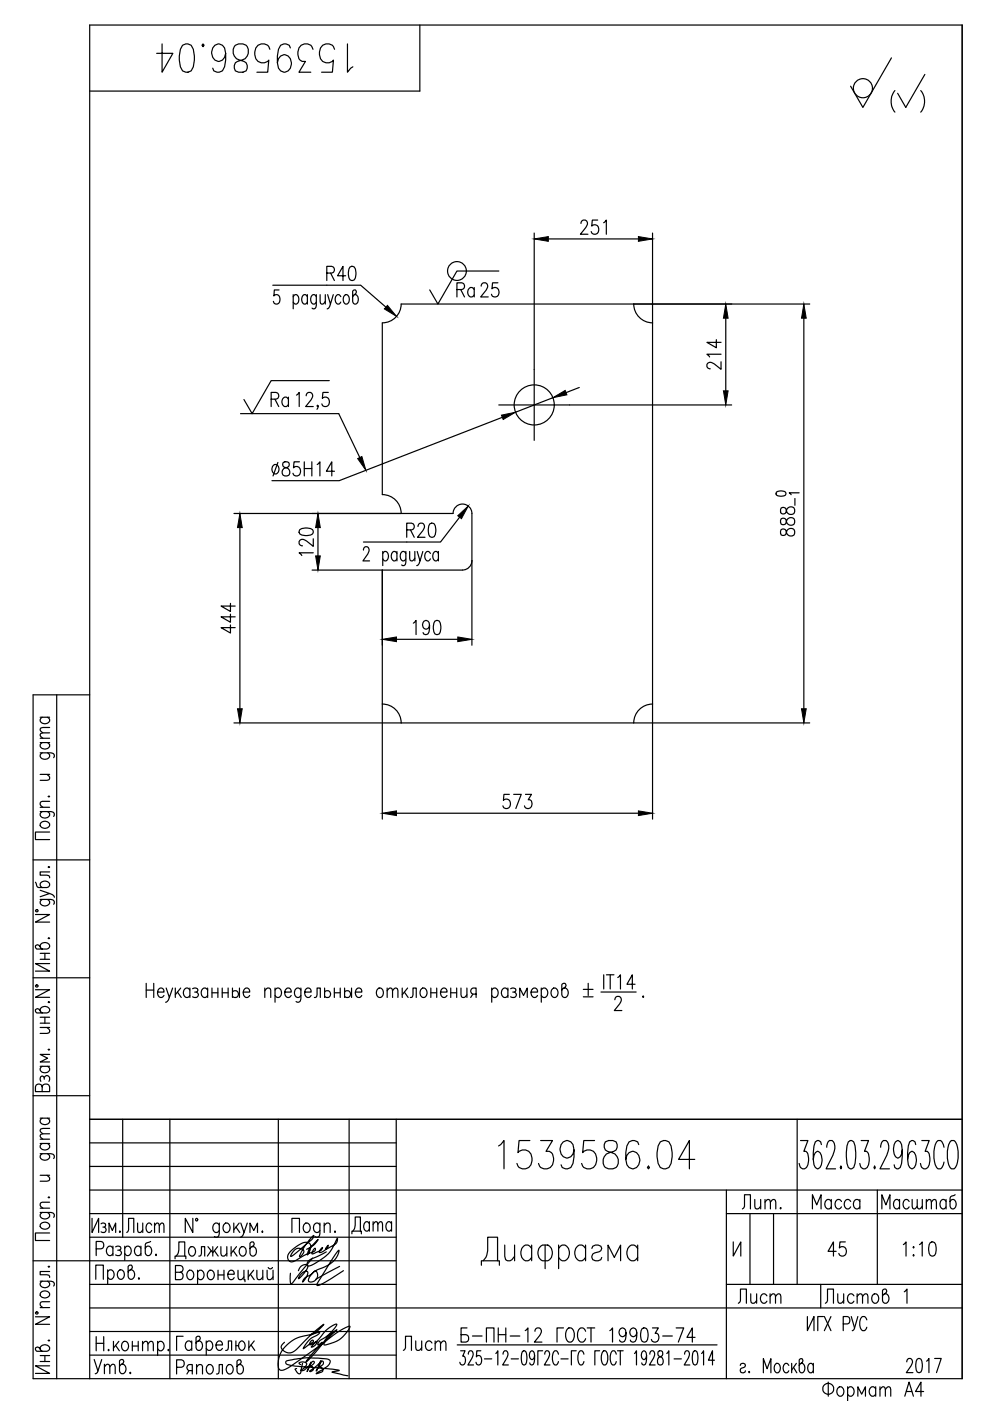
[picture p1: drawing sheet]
<svg xmlns="http://www.w3.org/2000/svg" width="210mm" height="297mm" viewBox="0 0 210 297" stroke-linecap="round" stroke-linejoin="round" font-family="sans-serif">
<defs><g id="words">
<g font-size="10.1">
<text x="32.1" y="16.6">1539586.04</text>
<text x="104.4" y="249.1">1539586.04</text>
</g>
<text font-size="8.4" x="187.7" y="25">( )</text>
<text font-size="7.1" x="73.4" y="262.8">Дата</text>
<g font-size="6.6">
<text x="95.6" y="64.2">Ra</text>
<text x="153.8" y="79.4" transform="rotate(-90 153.8 79.4)">214</text>
<text x="56.1" y="87.5">Ra</text>
<text x="67.4" y="118.9" transform="rotate(-90 67.4 118.9)">120</text>
<text x="50.8" y="135.5" transform="rotate(-90 50.8 135.5)">444</text>
<text x="86.4" y="135.8">190</text>
<text x="155.2" y="277.6">Лист</text>
<text x="173.9" y="277.6">Листов</text>
</g>
<g font-size="6.2">
<text x="121.7" y="50.8">251</text>
<text x="105.5" y="172.5">573</text>
<text x="156.3" y="257.5">Лит.</text>
<text x="171.1" y="257.5">Масса</text>
<text x="185.9" y="257.5">Масштаб</text>
<text x="25.8" y="262.5">Лист</text>
<text x="174.3" y="267.4">45</text>
<text x="190.1" y="267.4">1:10</text>
<text x="84.3" y="287.5">Лист</text>
<text x="18.7" y="292.5">Утв.</text>
<text x="36.3" y="292.5">Ряполов</text>
<text x="190.9" y="292.1">2017</text>
</g>
</g></defs>
<g fill="none" stroke="#000" stroke-width=".25">
<path d="M89 5.3v14h-70M189 12.3l-6 10.5-2.6-4.5M69.3 57.9h1a.73 .73 0 0 0 .6-.7 .73 .73 0 0 0-.6-.7h-1v3M70.1 57.9l.8 1.6M73.3 58.5h-1.7l1.1-2v3M74.2 56.6l.6-.1a1.46 1.46 0 0 1 .7 1.7l-.4 1.1-.6 .2a1.46 1.46 0 0 1-.6-1.7zM105.6 60h-1.2l-.1 1.2a.88 .88 0 0 1 1.1-.1 .88 .88 0 0 1 .4 1 .82 .82 0 0 1-.7 .9 .82 .82 0 0 1-.9-.6M105.8 57.5h-8.9l-4.1 7-1.7-3M113.3 49.4v44M116.3 50.7h19.1M138.4 49.4v124.3M57.8 60.5h18.7l5.3 4.6"/>
<path d="M59.2 61.5h-1l-.1 1.3a.67 .67 0 0 1 .6-.3 .67 .67 0 0 1 .6 .4 .93 .93 0 0 1 0 1.1 .93 .93 0 0 1-1.1 .3l-.2-.4M62.2 62.9l.4-.4a1.05 1.05 0 0 1 .8 .7 1.05 1.05 0 0 1-.3 1.1l-.5 .2-.4-.5M62.2 62.5v3M65.2 62.9l-.4-.4a1.03 1.03 0 0 0-.6 1.7l.3 .3h.3l.4-.5M65.2 62.5v2M67.1 62.9l-.4-.4a1.05 1.05 0 0 0-.9 .7 1.05 1.05 0 0 0 .4 1.1l.5 .2 .4-.5M67.1 62.5l-.1 2.7-.3 .3-.5-.2M67.9 62.5l.1 1.8 .5 .2 .5-.6M69 62.5v2M69.5 62.5l.6 2 .6-2M70.1 64.5l-.2 .5-.5 .5M72.3 62.9l-.4-.4a1.05 1.05 0 0 0-.9 .7 1.05 1.05 0 0 0 .4 1.1l.5 .2 .4-.5"/>
<path d="M73.1 62.6l.2-.1a1.05 1.05 0 0 1 .8 .7 1.05 1.05 0 0 1-.3 1.1l-.5 .2a1.28 1.28 0 0 1-.2-1.9zM75.2 62.5a1.05 1.05 0 0 1 .8 .7 1.05 1.05 0 0 1-.3 1.1l-.2 .2a.58 .58 0 0 1-.7-.6v-2.1l.3-.3 .4 .1a.74 .74 0 0 1-.5 1l-.2 .3M81.1 68.5v36.4a4 4 0 0 1 4 4M134.4 64.5a4 4 0 0 0 4 3.9M153.9 67.5v15.4M170.4 67.5v82.8M171.7 64.5h-86.6a4 4 0 0 1-4 3.9M51 87.7h20.8l4.5 9.3M58 98.6a.64 .64 0 0 1 1 .3 1.01 1.01 0 0 1-.8 1.6 1.18 1.18 0 0 1-.2-1.9zM58.9 98.1l-1 2.8M60.1 98.1a.67 .67 0 0 0 .2 1 .98 .98 0 0 1 1.1 .6 .98 .98 0 0 1-.5 1.2 .88 .88 0 0 1-1.1-.7 .88 .88 0 0 1 .7-1l.5-.1a.61 .61 0 0 0 .3-.7 .61 .61 0 0 0-.4-.5zM63.5 97.9h-1.2l-.1 1.3a.88 .88 0 0 1 1.1-.2 .88 .88 0 0 1 .4 1.1 .82 .82 0 0 1-.7 .8 .82 .82 0 0 1-.9-.6"/>
<path d="M64.5 97.9v3M64.5 99.3h1.6M64.9 83.9l.3-.6 .6-.1a.93 .93 0 0 1 .2 1.6l-1.2 1.4h1.6M66.1 97.9v3M67.3 98.5l.5-.6v3M67.4 86.1l-.1 .1-.1-.1 .1-.2a.62 .62 0 0 1-.1 .9M69.6 83.2h-1.1l-.2 1.3a.88 .88 0 0 1 1.1-.2 .88 .88 0 0 1 .4 1 .82 .82 0 0 1-.6 .9 .82 .82 0 0 1-1-.6M69.8 80.7h-12.3l-4 7-1.8-3M70.9 99.9h-1.7l1.1-2v3M105.8 85.9h49.3M106.5 88.5l-34.6 13.4h-14.2M117.2 84.3l-7.9 3.1"/>
<path d="M122.8 82.2l-2.8 1M49.6 108.9h46.5a1.99 1.99 0 0 1 2-2 1.99 1.99 0 0 1 2 2v27.9M50.9 111.9v38.4M77.1 116.6l.1-.4a.66 .66 0 0 1 .9-.1 .66 .66 0 0 1 .1 1l-1.2 1.8h1.4M81.2 117.3l.4-.4h.3a1.23 1.23 0 0 1 0 2h-.3l-.4-.4M81.2 116.9v3M84.2 117.3l-.4-.4h-.3a1.23 1.23 0 0 0 0 2h.3l.4-.4M84.2 116.9v2M86.1 117.3l-.4-.4h-.3a1.24 1.24 0 0 0 0 2h.3l.4-.4M86.1 116.9l-.1 2.7-.3 .3-.5-.1M86.2 112.3h1.1a.73 .73 0 0 0 .5-.7 .73 .73 0 0 0-.5-.7h-1.1v3M86.9 116.9l.1 1.9 .5 .1 .5-.6"/>
<path d="M87 112.3l.8 1.6M88 116.9v2M88.5 116.9l.6 2 .6-2M88.6 111.6l.3-.5 .6-.2a.93 .93 0 0 1 .2 1.6l-1.2 1.4h1.6M89.1 118.9l-.4 .9-.4 .1M91.1 111.1l.6-.2a1.46 1.46 0 0 1 .7 1.7l-.3 1.2-.6 .1a1.44 1.44 0 0 1-.7-1.7zM91.3 117.3l-.4-.4h-.3a1.24 1.24 0 0 0 0 2h.3l.4-.4M93 117.3l-.4-.4h-.3a1.24 1.24 0 0 0 0 2h.3l.4-.4M93 116.9v2M97.5 109.7l-4.1 5.2h-16.3M100.1 118.9a1.99 1.99 0 0 1-2 2h-31.9M164.6 104.3a1.95 1.95 0 0 1 1.9 0l.1 .4a1.23 1.23 0 0 1-1.7 .4l-.4-.4z"/>
<path d="M165.6 112.3a.8 .8 0 0 0 .3 1.2h.3a1.26 1.26 0 0 0 .7-1.1 .87 .87 0 0 1 1.4-.1 .87 .87 0 0 1-.3 1.4 .87 .87 0 0 1-1.2-.7l-.2-.5a.68 .68 0 0 0-1-.2zM165.6 110a.8 .8 0 0 0 .3 1.2h.3a1.26 1.26 0 0 0 .7-1.1 .87 .87 0 0 1 1.4 0 .87 .87 0 0 1-.3 1.3 .87 .87 0 0 1-1.2-.7l-.2-.5a.68 .68 0 0 0-1-.2zM165.6 107.7a.82 .82 0 0 0 .3 1.3h.3a1.3 1.3 0 0 0 .7-1.2 .87 .87 0 0 1 1.4 0 .87 .87 0 0 1-.3 1.3 .87 .87 0 0 1-1.2-.7l-.2-.5a.68 .68 0 0 0-1-.2zM168.5 105.7v1.4M169.4 104.5h-2.1l.4 .4M81.1 120.9v52.8M84.1 135.5h13M8.5 159.6l2.7 .1 .3 .4-.1 .5M8.5 157.4h2M8.5 156.5h2M8.5 152.1h2M8.9 159.6l-.2 .2a.65 .65 0 0 0 .2 1.1 1.01 1.01 0 0 0 1.6-.8l-.4-.5"/>
<path d="M8.9 157.4a.66 .66 0 0 0-.4 .7 .66 .66 0 0 0 .4 .6 .9 .9 0 0 0 1.2 0 .9 .9 0 0 0 .3-1l-.3-.3M8.9 152.1a.67 .67 0 0 0-.4 .6 .67 .67 0 0 0 .4 .6 1.01 1.01 0 0 0 1.6-.8l-.4-.4M10.5 155.4l-1.8 .1-.2 .5 .6 .5M10.5 154.2l-1.8 .2-.2 .4 .6 .6M12 147.3v145M19 147.3h-12v145h197v-287h-185v287M49.6 153.3h122.1M81.1 149.3a4 4 0 0 1 4 4M138.4 149.3a4 4 0 0 0-4 4M8.5 172.1l2.7 .1 .3 .3-.1 .6M8.5 171.2h2M8.5 164.2h2"/>
<path d="M8.7 174.5a1.06 1.06 0 0 1 1.1-.3 1.06 1.06 0 0 1 .7 .8 1.06 1.06 0 0 1-1.1 .6 1.06 1.06 0 0 1-.9-.9zM8.9 172.1l-.2 .2a.65 .65 0 0 0 .2 1 1.01 1.01 0 0 0 1.6-.8l-.4-.4M9.9 164.2l.6 .6-.1 .5-1.9 .1M10.2 168.9l.2-.1 .1 .1zM10.5 176.4h-3v1.6h3M10.5 169.9l-1.8 .1-.2 .6 .6 .6M84.1 172.4h51.3M7 182.3h12M7.5 193.9h3l-3 1.6h3M7.5 187l.4 1.1 2 .1a.64 .64 0 0 0 .6-.6 .64 .64 0 0 0-.4-.7 .91 .91 0 0 0-1.1 0 .91 .91 0 0 0-.3 1.1l.2 .2M7.6 192.9h.4v.4h-.4zM8.5 190.7l2.7 .1 .3 .4-.1 .5"/>
<path d="M8.5 188.8l2 .6-2 .7M8.9 190.7l-.2 .2a.64 .64 0 0 0 .2 1.1 1.01 1.01 0 0 0 1.6-.8l-.4-.5M10.2 198.9l.2-.1 .1 .1zM10.2 183.8l.2-.1 .1 .1-.1 .2zM10.5 189.4l.9 .5 .1 .3M10.5 184.9h-2v.7l1.9 .1 .1 .4M7 207.3h12M7.5 209.8h3l-3 1.7h3M7.6 208.9h.4v.3h-.4zM8.5 200.8a1 1 0 0 1 1-1 1 1 0 0 1 1 1l-.6 .4h-2.1l-.3-.3v-.4l.4-.2 .3 .1 .7 .8M8.5 214.3a1 1 0 0 1 1-.9 1 1 0 0 1 1 .9l-.6 .5h-2.1l-.3-.4v-.3l.4-.3 .3 .2 .7 .8M8.5 202.1h2"/>
<path d="M8.5 203.4h2M8.5 217.8h2M8.5 215.7h2M8.5 216.9h2M9.5 202.1v1.3M9.5 215.7v1.2M9.9 217.8l.6 .6-.1 .6-1.9 .1M10.2 212.5l.2-.1 .1 .1-.1 .1zM10.5 204.3h-3l3 1.6h-3M31 208.5v3M31 209.9h1.6M32.6 208.5v3"/>
<path d="M33.4 210.3h1.4a.66 .66 0 0 0-.5-.8 .66 .66 0 0 0-.8 .4 1 1 0 0 0 .8 1.6l.5-.4M35.2 209.5l.7 2 .7-2M35.9 211.5l-.2 .6-.6 .4M37.2 209.5v2M37.6 210.3l.8 1.2M38.3 209.5l-1.1 1.4M40.3 209.9l-.5-.4a1 1 0 0 0-.9 1 1 1 0 0 0 .9 1l.5-.4M40.3 209.5v2M40.8 209.6a.71 .71 0 0 1 1.2 .3l-.1 .3-.6 .1M41.6 210.3a.58 .58 0 0 1 .5 .6 .58 .58 0 0 1-.5 .6l-.8-.2M44 209.9a.66 .66 0 0 0-.6-.4 .66 .66 0 0 0-.6 .4 .91 .91 0 0 0-.1 1.1 .91 .91 0 0 0 1.1 .3l.2-.2M44 209.5v2"/>
<path d="M44.9 210.5h1.3M44.9 209.5v2M46.2 209.5v2M47.1 210.5h1.3M47.1 209.5v2M48.4 209.5v2M49.3 210.3a.73 .73 0 0 1 1.2 .1 .73 .73 0 0 1-.4 1.1h-.5l-.3-.3M49.3 209.5v2M50.8 209.5v2M51.6 210.3h1.3a.66 .66 0 0 0-.4-.8 .66 .66 0 0 0-.8 .4 1 1 0 0 0 .8 1.6l.4-.4M56.1 210.1l.6-.6 .6 .1 .1 1.9M56.1 209.5v2"/>
<path d="M58.3 209.9a.66 .66 0 0 1 .6-.4 .66 .66 0 0 1 .7 .4 .99 .99 0 0 1-.8 1.6l-.5-.4M58.3 209.5v3M60.4 210.3h1.3a.67 .67 0 0 0-.4-.8 .67 .67 0 0 0-.8 .4 .99 .99 0 0 0 .8 1.6l.4-.4M63.8 209.9l-.5-.4a1 1 0 0 0-.9 1 1 1 0 0 0 .9 1l.5-.4M63.8 209.5l-.1 2.7-.4 .3-.5-.2M64.6 210.3h1.4a.66 .66 0 0 0-.5-.8 .66 .66 0 0 0-.8 .4 1 1 0 0 0 .8 1.6l.5-.4M66.7 211.5l.4-.2 .1-1.8h.7v2M68.8 210.3a.73 .73 0 0 1 1.2 .1 .73 .73 0 0 1-.4 1.1h-.4l-.4-.3M68.8 209.5v2M70.9 210.5h1.2M70.9 209.5v2M72.1 209.5v2"/>
<path d="M73.1 210.3a.73 .73 0 0 1 1.1 .1 .73 .73 0 0 1-.3 1.1h-.5l-.3-.3M73.1 209.5v2M74.5 209.5v2M75.3 210.3h1.4a.66 .66 0 0 0-.4-.8 .66 .66 0 0 0-.8 .4 1 1 0 0 0 .8 1.6l.4-.4M80.1 209.6l.3-.1a1 1 0 0 1 .9 1 1 1 0 0 1-.9 1 1.18 1.18 0 0 1-.3-1.9zM82.1 210.1l.6-.6 .4 .1 .1 1.9M82.1 209.5v2M83.2 210.1l.6-.6 .5 .1 .1 1.9M85.3 209.5v2M85.7 210.3l.8 1.2M86.4 209.5l-1.1 1.4M87 211.5l.5-.2 .1-1.8h.7v2"/>
<path d="M89.4 209.6a.8 .8 0 0 1 .9 .1 .8 .8 0 0 1 .2 .9 .8 .8 0 0 1-.9 .9 1.18 1.18 0 0 1-.2-1.9zM91.3 210.5h1.3M91.3 209.5v2M92.6 209.5v2M93.4 210.3h1.4a.67 .67 0 0 0-.5-.8 .67 .67 0 0 0-.8 .4 1 1 0 0 0 .8 1.6l.5-.4M95.6 210.5h1.2M95.6 209.5v2M96.8 209.5v2M97.7 209.5l.2 1.8 .5 .2 .6-.6M99 209.5v2M100.3 210.8l-.5 .7M100.9 210.8h-.6l-.3-.2a.67 .67 0 0 1 .3-1.1h.6v2"/>
<path d="M104.3 209.9a.66 .66 0 0 1 .6-.4 .66 .66 0 0 1 .6 .4 .99 .99 0 0 1-.8 1.6l-.4-.4M104.3 209.5v3M107.7 209.9l-.5-.4a1 1 0 0 0-.9 1 1 1 0 0 0 .9 1l.5-.4M107.7 209.5v2M108.3 209.6a.72 .72 0 0 1 1.1 .3l-.1 .3-.6 .1M109.1 210.3a.59 .59 0 0 1 .4 .6 .59 .59 0 0 1-.4 .6l-.8-.2M110.2 211.5v-2l.8 1.6 .8-1.6v2M112.6 210.3h1.4a.67 .67 0 0 0-.5-.8 .67 .67 0 0 0-.8 .4 1 1 0 0 0 .8 1.6l.5-.4M114.8 209.9l.4-.4a1 1 0 0 1 1 1 1 1 0 0 1-1 1l-.4-.4M114.8 209.5v3M117.2 209.6a.8 .8 0 0 1 .9 .1 .8 .8 0 0 1 .2 .9 .8 .8 0 0 1-.9 .9 1.18 1.18 0 0 1-.2-1.9zM119.6 209.5a1 1 0 0 1 .9 1 1 1 0 0 1-.9 1l-.5-.6v-2.1l.4-.3h.3l.2 .4-.1 .3-.8 .7"/>
<path d="M123.7 209.8h2M123.7 211.3h2M124.7 208.5v2.6M127.4 210.3h7.5M128 206.7v3M128.6 206.7h1.6M129.4 206.7v3M130.4 212l.2-.6 .7-.1a.93 .93 0 0 1 .1 1.5l-1.2 1.5h1.6M131 207.2l.6-.5v3M134.6 208.7h-1.7l1.2-2v3M136.4 211.2l.1 .1-.1 .2-.2-.2zM7 232.3h12"/>
<path d="M8.5 237.1h2M8.5 226.1h2M8.9 237.1a.66 .66 0 0 0-.4 .6 .66 .66 0 0 0 .4 .6 .9 .9 0 0 0 1.2 .1 .9 .9 0 0 0 .3-1.1l-.3-.2M8.9 230.4a.73 .73 0 0 0-.7-.6 .73 .73 0 0 0-.7 .6v1h3v-1a.82 .82 0 0 0-.8-.6 .82 .82 0 0 0-.8 .6v1M8.9 226.1a.67 .67 0 0 0-.4 .6 .67 .67 0 0 0 .4 .6 .91 .91 0 0 0 1.2 .1 .91 .91 0 0 0 .3-1.1l-.3-.2M9.4 228.5a.58 .58 0 0 1 .5-.5 .58 .58 0 0 1 .6 .5l-.1 .8M9.4 228.8v-.3l-.5-.4a.73 .73 0 0 0-.2 1.2M10.2 222.5l.2-.1 .1 .1-.1 .1zM10.5 239.2l-1.8 .2-.2 .4 .6 .6M10.5 223.6h-2l1.6 .8-1.6 .8h2M19 237.3h185M26 237.3v25"/>
<path d="M36 237.3v55M59 237.3v55M74 237.3v55M84 237.3v55M169 237.3v35M8.5 257.1l2.7 .1a.59 .59 0 0 1 .2 .9M8.5 244.6l2.7 .1a.58 .58 0 0 1 .2 .9M8.5 256.2h2M8.5 249.2h2M8.5 242.4h2M8.5 241.5h2M8.7 259.5a1.07 1.07 0 0 1 1.1-.3 1.07 1.07 0 0 1 .7 .8 1.06 1.06 0 0 1-1.1 .6 1.06 1.06 0 0 1-.9-.9z"/>
<path d="M8.9 257.1l-.1 .1a.59 .59 0 0 0-.1 .9 1.07 1.07 0 0 0 1.1 .3 1.07 1.07 0 0 0 .7-.9l-.4-.4M8.9 244.6l-.1 .1a.58 .58 0 0 0-.1 .9 1.07 1.07 0 0 0 1.1 .4 1.07 1.07 0 0 0 .7-.9l-.4-.5M8.9 242.4a.67 .67 0 0 0-.4 .7 .67 .67 0 0 0 .4 .6 1.01 1.01 0 0 0 1.6-.8l-.4-.5M9.9 249.2l.6 .6-.1 .5-1.9 .1M10.2 253.9l.2-.1 .1 .1-.1 .1zM10.5 254.9l-1.8 .1-.2 .6 .6 .6M10.5 240.4l-1.8 .1-.2 .5 .6 .5M19 252.3h185M19 257.3h65M19 242.3h65M19 247.3h65M19.5 258.3v3l1.4-3v3"/>
<path d="M21.4 259.5a.59 .59 0 0 1 1 .2l-.1 .3-.5 .2M40.9 258.3v3l-1.6-3v3M41.5 258.4h.4v.4h-.4zM46.5 259.7l-.1-.1a.58 .58 0 0 0-.9-.1 1.06 1.06 0 0 0-.4 1.1 1.06 1.06 0 0 0 .9 .7l.5-.4M46.5 259.3l-.1 2.7a.58 .58 0 0 1-.9 .2M47.6 259.5l.3-.2a1 1 0 0 1 .9 1 1 1 0 0 1-.9 1 1.17 1.17 0 0 1-.3-1.8zM49.6 259.3v2M50.7 259.3l-1.1 1.4M51.1 259.3l.6 2 .7-2M64.6 259.5l.3-.2a1 1 0 0 1 .9 1 1 1 0 0 1-.9 1 1.17 1.17 0 0 1-.3-1.8zM67.8 259.7l-.4-.4a1 1 0 0 0-.9 1 1 1 0 0 0 .9 1l.4-.4M67.8 259.3l-.1 2.7-.3 .3-.6-.1"/>
<path d="M68.7 259.9l.6-.6 .6 .2 .1 1.8M68.7 259.3v2M154 257.3h50M154 252.3v40M159 257.3v15M164 257.3v15M169.7 241.8h1.6l-.9 2.3h.5a3.1 3.1 0 0 1 .1 3.4l-.4 .3h-.5l-.4-.3-.3-.8M174.1 242.7l-.1-.6-.4-.3h-.3l-.4 .3a10 10 0 0 0-.3 4.9l.3 .5 .5 .3a2.31 2.31 0 0 0 .7-2.8l-.2-.6-.6-.3-.4 .3-.3 .6-.2 .8M175.3 243.2a1.71 1.71 0 0 1 .6-1.4h.5a1.92 1.92 0 0 1 .5 2.3l-1.7 3.7h2M178.3 247.2l.1 .3-.1 .3-.2-.3zM179.9 242.1l.4-.3h.3l.4 .3a8.5 8.5 0 0 1 0 5.4l-.4 .3-.7-.3a8.7 8.7 0 0 1 0-5.4zM182.6 241.8h1.5l-.8 2.3h.4a3.1 3.1 0 0 1 .2 3.4l-.5 .3h-.4l-.4-.3-.3-.8"/>
<path d="M185.4 247.2l.2 .3-.2 .3-.1-.3zM186 252.3v20M186.7 243.2a1.71 1.71 0 0 1 .6-1.4h.6a1.92 1.92 0 0 1 .4 2.3l-1.7 3.7h2M191.3 243.8l-.1 .9-.3 .5-.6 .3a2.29 2.29 0 0 1-.7-2.8l.3-.6 .4-.3 .6 .3a7.8 7.8 0 0 1 0 5.4l-.7 .3-.5-.3-.1-.5M194.2 242.7l-.2-.6-.4-.3h-.3l-.4 .3a10 10 0 0 0-.3 4.9l.3 .5 .5 .3a2.31 2.31 0 0 0 .8-2.8l-.3-.6-.6-.3-.4 .3-.3 .6-.2 .8M195.4 241.8h1.6l-.8 2.3h.4a3.1 3.1 0 0 1 .1 3.4l-.4 .3h-.4l-.5-.3-.2-.8M200.2 243.2l-.2-.5a1.01 1.01 0 0 0-1.1-.9 5.4 5.4 0 0 0 0 6 1.23 1.23 0 0 0 1.3-1.4M201.7 241.8a1.24 1.24 0 0 1 1.3 1.4 5.1 5.1 0 0 1-.7 4.6 1.23 1.23 0 0 1-1.3-1.4 5.2 5.2 0 0 1 .7-4.6zM7 267.3h77M7.5 279.2h3l-3 1.6h3M7.6 278.2h.4v.3h-.4zM8.5 271.6l2.7 .2 .3 .3-.1 .6"/>
<path d="M8.5 277.2h2M8.7 274a1.07 1.07 0 0 1 1.1-.3 1.07 1.07 0 0 1 .7 .9 1.06 1.06 0 0 1-1.1 .6 1.06 1.06 0 0 1-.9-.9zM8.9 271.6l-.2 .3a.64 .64 0 0 0 .2 1 1.01 1.01 0 0 0 1.6-.8l-.4-.5M10.2 268.6l.2-.2 .1 .2zM10.5 261.4h-3v1.6h3M10.5 276l-1.8 .1-.2 .6 .6 .5M10.5 269.6h-2v.7l1.9 .1 .1 .4M19 277.3h185M19 262.3h65M19 272.3h65M20.3 271.2v-3h1.6v3M20.4 264.8h1a.81 .81 0 0 0 .6-.8 .81 .81 0 0 0-.6-.8h-1v3"/>
<path d="M22.1 260.2a.61 .61 0 0 1 .4 .5 .61 .61 0 0 1-.4 .6l-.7-.1M22.8 269.7a.66 .66 0 0 1 .7-.5 .66 .66 0 0 1 .6 .5 1.01 1.01 0 0 1-.8 1.5l-.5-.4M22.8 269.2v3M23.1 261.3v-2l.7 1.6 .7-1.6v2M23.9 264.6l-.4-.4a1 1 0 0 0-.9 1 1 1 0 0 0 .9 1l.4-.4M23.9 264.2v2M24.5 264.4a.71 .71 0 0 1 1.2 .2l-.2 .3-.5 .2M25.2 269.4a.65 .65 0 0 1 1.1 .3 1.01 1.01 0 0 1-.8 1.5 1.19 1.19 0 0 1-.3-1.8zM25.3 265.1a.58 .58 0 0 1 .5 .5 .58 .58 0 0 1-.5 .6l-.8-.1M26.4 264.6l.3-.2a.8 .8 0 0 1 .9 0 .8 .8 0 0 1 .2 1 .8 .8 0 0 1-.9 .8l-.5-.4M26.4 264.2v3M27.6 269.2a1 1 0 0 1 1 1 1 1 0 0 1-1 1l-.4-.5v-2.2l.3-.3h.4l.2 .5-.1 .3-.8 .7"/>
<path d="M29.5 271l.1 .1-.1 .1-.2-.1zM29.9 264.6a.66 .66 0 0 0-.6-.4 .66 .66 0 0 0-.7 .4 .91 .91 0 0 0 0 1.2 .91 .91 0 0 0 1.1 .3l.2-.3M29.9 264.2v2M31.9 263.2l-1 .4-.1 2a.64 .64 0 0 0 .6 .6 .64 .64 0 0 0 .6-.4 .9 .9 0 0 0 .1-1.1 .9 .9 0 0 0-1.1-.3l-.2 .2M33.1 265.9v.3l-.1-.1zM37.1 266.9v-.6h2.3v.6M37.2 269.7h1a.81 .81 0 0 1 .6 .8 .81 .81 0 0 1-.6 .8h-1v-3h1a.73 .73 0 0 1 .6 .7 .73 .73 0 0 1-.6 .7M37.3 266.3a3.1 3.1 0 0 0 .6-3h1.3v3M40 269.5l.2-.2a1 1 0 0 1 .9 1 1 1 0 0 1-.9 1 1.17 1.17 0 0 1-.2-1.8zM40.3 264.5a.64 .64 0 0 1 1 .2 1.01 1.01 0 0 1-.8 1.6 1.19 1.19 0 0 1-.2-1.8zM41.9 269.7l.4-.4a1 1 0 0 1 1 1 1 1 0 0 1-1 1l-.4-.4M41.9 269.3v3"/>
<path d="M42.1 266.3l.5-.1 .1-1.9h.7v2M44.1 264.3l1 1.3 1-1.3M44.3 269.5l.2-.2a1 1 0 0 1 .9 1 1 1 0 0 1-.9 1 1.17 1.17 0 0 1-.2-1.8zM44.8 265.2l-.8 1.1M45.1 264.3v2M45.5 265.2l.8 1.1M46.2 270.3h1.3M46.2 269.3v2M46.8 264.3l.1 1.9 .6 .1 .6-.6M47.5 269.3v2M48.1 264.3v2M48.3 270.2h1.4a.66 .66 0 0 0-.5-.8 .66 .66 0 0 0-.8 .3 1 1 0 0 0 .8 1.6l.5-.4"/>
<path d="M49 264.3v2M49.5 265.2l.8 1.1M50 260.2l.8 1.1M50.1 264.3l-1.1 1.4M50.5 269.3l.1 1.9 .5 .1 .6-.6M51.1 264.5a.65 .65 0 0 1 1 .2 1.01 1.01 0 0 1-.8 1.6 1.19 1.19 0 0 1-.2-1.8zM51.7 269.3v2h.2v.4M51.7 261.3l-.2 .6-.6 .4M52.6 269.3v2M53 261.3v-2l.8 1.6 .8-1.6v2M53.1 270.2l.8 1.1M53.5 264.3a1 1 0 0 1 .9 1 1 1 0 0 1-.9 1l-.5-.6v-2.1l.3-.3h.4l.2 .4-.1 .3-.8 .7"/>
<path d="M53.8 269.3l-1.2 1.4M54.5 269.3l.1 1.9 .5 .1 .6-.6M55.6 261l.1 .2-.1 .1zM55.7 269.3v2M56.6 269.3l.1 1.9 .6 .1 .6-.6M56.9 268.7a.5 .5 0 0 0 .4 .3 .5 .5 0 0 0 .5-.3M57.9 269.3v2M61.9 261.3v-3h1.6v3M62.4 265a1.2 1.2 0 0 1 2 .4l-.2 .5a.68 .68 0 0 1-.6 .6 10.5 10.5 0 0 1 2.9-4.5l-.4 .8-3.9 3.3-.6 .3 .2-.5zM63.3 269.4a1.49 1.49 0 0 1 2-1.2 4.3 4.3 0 0 1-2 2.9 2.03 2.03 0 0 1 1.8-1.5h.1a2.84 2.84 0 0 1-1.1 2.2l.7-1 .9-.4 .7-.6a.46 .46 0 0 1 .6-.3 .46 .46 0 0 1 .3 .5 1.34 1.34 0 0 1-.4 1.4 1.34 1.34 0 0 1-1.5 .2 3.2 3.2 0 0 1 2.1-2.5 5.7 5.7 0 0 0 4.4-3.7l-.1-.3-1.4 1.9-3 5-.2 .4 .1 .1a11 11 0 0 0 4.1-2.1l1.4-1M65 264.9a4.7 4.7 0 0 0 2.5-2.1l-.3 .2a5.1 5.1 0 0 0-2 3.1 2.36 2.36 0 0 0 .5-2.4 1.76 1.76 0 0 0-2.3 .2l-.7 .5a3 3 0 0 0-1.7 2.3 .94 .94 0 0 0 .6 .8 .94 .94 0 0 0 1-.2l2-1.2 1.9-.7 .3-.3v-.4l-.3 .1-.3 .8a.2 .2 0 0 0 0 .3 .2 .2 0 0 0 .3-.1l1.4-.6 .5-.7-.7 .8a.25 .25 0 0 0 .1 .3 .25 .25 0 0 0 .4-.1l1-.8 .3-.6-.5 .8 1.3-.7a1.44 1.44 0 0 0 1.2-1.7v.1a8.9 8.9 0 0 1-6.3 5.8l-.1-.2a1.44 1.44 0 0 1 1.3-1.4l2.8-1.4M66.3 266.7l-4.6 5.5-.2-.8 .1-1.4"/>
<path d="M72 268.5l-5.1 2.8M102.1 268.3v-1h3.8v1M102.4 267.3l.6-.7 .4-1.4v-2.9h2.1v5M107 264v2.4l.2 .7 .4 .2h.6l.3-.2 .6-.7M109.1 264v3.3M112.7 264.7l-.7-.7a1.46 1.46 0 0 0-1.6 1.9 1.46 1.46 0 0 0 1.6 1.4l.7-.7M112.7 264v3.3M114.6 264.2l.4-.2h1.2a1.92 1.92 0 0 1 0 3.3h-1.2a1.96 1.96 0 0 1-.4-3.1zM115.6 264v5M118.4 264.7l.8-.7a1.46 1.46 0 0 1 1.5 1.9 1.35 1.35 0 0 1-1.5 1.4l-.8-.7M118.4 264v5M124.2 264.7l-.8-.7a1.46 1.46 0 0 0-1.5 1.9 1.46 1.46 0 0 0 1.5 1.4l.8-.7"/>
<path d="M124.2 264v3.3M125.5 264.7a1.1 1.1 0 0 1 1-.8 1.1 1.1 0 0 1 1.1 .8l-.2 .5-1.3 .4a.92 .92 0 0 0-.4 1.5 1.21 1.21 0 0 0 1.9-.5M128.9 267.3v-3.3l1.3 2.6 1.4-2.6v3.3M135.2 264.7l-.8-.7a1.46 1.46 0 0 0-1.5 1.9 1.46 1.46 0 0 0 1.5 1.4l.8-.7M135.2 264v3.3M154 272.3h50M155.5 263.3v3l1.6-3v3M171.2 279.1v3l1.4-3v3M174.6 279.1h-1.2v3M174.8 279.1l1.4 3M176.2 279.1l-1.4 3M180.5 279.1l.7 2.5"/>
<path d="M181.9 279.1l-.8 2.7-.4 .3M183.8 279.8l-.1-.2a.68 .68 0 0 0-.8-.5 2.11 2.11 0 0 0 0 3 .77 .77 0 0 0 .9-.7M191.7 273.9l.6-.6v3M8.5 286a1 1 0 0 1 1-.9 1 1 0 0 1 1 .9l-.6 .5h-2.1l-.3-.3v-.4l.4-.2 .3 .1 .7 .8M8.5 287.4h2M8.5 288.7h2M9.5 287.4v1.3M10.2 284.2l.2-.1 .1 .1-.1 .1zM10.5 289.6h-3l3 1.6h-3M19 282.3h65M19 287.3h65M20.4 283.4v3"/>
<path d="M20.4 284.8h1.6M22 283.4v3M24.1 284.4v2M24.5 285.2l.8 1.2M25.2 284.4l-1.1 1.4M26.1 284.5a.64 .64 0 0 1 1 .3 1.01 1.01 0 0 1-.8 1.6 1.19 1.19 0 0 1-.2-1.9zM28.1 284.4v2M29.3 284.4v2M30.2 285l.6-.6 .5 .1 .1 1.9M30.2 284.4v2M31.4 285l.5-.6 .5 .1 .1 1.9M33.4 284.8a.67 .67 0 0 1 .7-.4 .67 .67 0 0 1 .6 .4 1.01 1.01 0 0 1-.8 1.6l-.5-.4"/>
<path d="M33.4 284.4v3M38.8 283.3h-1.4v3M40.7 284.7l-.5-.4a1 1 0 0 0-.9 1 1 1 0 0 0 .9 1l.5-.4M40.7 284.3v2M42 284.3a1 1 0 0 1 .9 1 1 1 0 0 1-.9 1l-.4-.6v-2.1l.3-.3h.3l.3 .4-.1 .3-.8 .7M43.7 284.7l.3-.2a.8 .8 0 0 1 .9 0 .8 .8 0 0 1 .2 1 .8 .8 0 0 1-.9 .8l-.5-.4M43.7 284.3v3M45.8 285.2h1.4a.66 .66 0 0 0-.5-.9 .66 .66 0 0 0-.8 .4 .99 .99 0 0 0 .8 1.6l.5-.4M47.8 286.3l.5-.1 .1-1.9h.7v2M50 285.3h.6a.89 .89 0 0 1 .8-1 1.07 1.07 0 0 1 .6 1.1 1.07 1.07 0 0 1-.8 .9 .99 .99 0 0 1-.6-1M50 284.3v2M52.8 284.3v2"/>
<path d="M53.2 285.2l.8 1.1M53.9 284.3l-1.1 1.4M63.8 289.3l-.4-.2a.97 .97 0 0 1 1.6 .2l-.5 .7-.7 .5v.1a2.69 2.69 0 0 0 2.1-1.7v-.1l-.8 2 .3-.7a2.19 2.19 0 0 1 1-1.5l.2 .1a.87 .87 0 0 1-.8 .9 .61 .61 0 0 1 .7 .7 .61 .61 0 0 1-.8 .5v-.1a7 7 0 0 0 2.4-2.2l-1.1 2.2 1.2-2a.34 .34 0 0 1 .4 .1 .34 .34 0 0 1-.1 .5l-.5 .3-.5 .1 .6 .2 .2 .2a.53 .53 0 0 1 .1 .7 .53 .53 0 0 1-.6 .2l-.8 .3 2.3-1.5 .6-.7a.66 .66 0 0 0 0-.8 .66 .66 0 0 0-.8-.2 19.2 19.2 0 0 0-8.5 .6 .5 .5 0 0 0 .6 .7l1.3 .2 9.1 .9 .3 .1-1.5 .3 3.4 .8M64.1 289.1l-.3 1.5a.53 .53 0 0 1-.3 .7l-.4-.2-.5-.7 .3-.2M65.9 283l1.9-.5-.4 .4a5.6 5.6 0 0 0-3.1 3l1.6-1.1a.5 .5 0 0 0 .5-.5 .66 .66 0 0 0-.8 .8l1.6-.7a1.35 1.35 0 0 1-1.2 1.2l1.6-1.7a7.3 7.3 0 0 1 3.8-3.2v.2a9.2 9.2 0 0 1-3.7 3.5l-.3 .8 .9-.6-3.5 4.2 1.4-1.3 2-2.3a8.3 8.3 0 0 1 3.2-3.2 10.4 10.4 0 0 0-2.7 3v.1a6.1 6.1 0 0 0 5.5-3.9 10.3 10.3 0 0 0-4.2 2.4l-6.7 4.9-2.9 1.9a.89 .89 0 0 1-1.1 0 .89 .89 0 0 1-.3-1 6.7 6.7 0 0 1 6.2-6.3 5.8 5.8 0 0 0 3.5-2.3h-.1a45.9 45.9 0 0 0-6.1 5.6 1.74 1.74 0 0 1-2.9-.9l.7-.9M96.9 285.1h55.1M97.7 286.4h.9l-.5 1.1h.3a1.24 1.24 0 0 1-.2 1.9 .57 .57 0 0 1-.7-.6M99 281.5h-1.2v3.1h1a.82 .82 0 0 0 .6-.8 .82 .82 0 0 0-.6-.8h-1M99.3 287.1l.1-.4 .2-.3h.4l.2 .3a1.39 1.39 0 0 1-.1 1.3l-.9 1.4h1.2M100.2 283.3h2M101.9 286.4h-.8l-.1 1.3a.53 .53 0 0 1 .9-.2 1.33 1.33 0 0 1-.3 1.9 .57 .57 0 0 1-.7-.6M102.7 288.1h1.6"/>
<path d="M103.1 284.6v-3.1h1.6v3.1M105.1 287l.4-.6v3M105.6 281.5v3.1M105.6 283h1.6M106.7 287.1v-.1a.58 .58 0 0 1 .6-.6l.3 .3a1.36 1.36 0 0 1-.2 1.3l-.8 1.4h1.2M107.2 281.5v3.1M108.2 283.3h2M108.4 288.1h1.5M110.8 286.5l.4-.1a1.67 1.67 0 0 1 .5 1.7l-.2 1.1-.5 .2a1.65 1.65 0 0 1-.5-1.7zM111.4 282.1l.5-.6v3.1M113.3 287.4l-.2 .7-.3 .2a1.02 1.02 0 0 1-.6-1 1.02 1.02 0 0 1 .6-.9l.3 .1a3.3 3.3 0 0 1 0 2.7l-.4 .2-.3-.2-.1-.2M113.4 282.3l.2-.6 .7-.2a.94 .94 0 0 1 .1 1.6l-1.1 1.5h1.6"/>
<path d="M115.1 286.4h-1.1v3M115.5 287.1v-.1a.56 .56 0 0 1 .7-.6l.2 .3a1.39 1.39 0 0 1-.1 1.3l-.9 1.4h1.2M118.4 287.1l-.1-.3a.59 .59 0 0 0-.7-.4 2.38 2.38 0 0 0 0 3 .69 .69 0 0 0 .8-.7M118.9 288.1h1.6M119.5 281.5h-1.4v3.1M120.4 281.7l.2-.2a1.33 1.33 0 0 1 1.2 1.9 .93 .93 0 0 1-.4 .9 .93 .93 0 0 1-1 .1 2.13 2.13 0 0 1 0-2.7zM122.2 286.4h-1.1v3M123.8 287.1l-.1-.3a.59 .59 0 0 0-.7-.4 2.38 2.38 0 0 0 0 3 .69 .69 0 0 0 .8-.7M124.2 282.3a.81 .81 0 0 0-.8-.8 .81 .81 0 0 0-.8 .8 1.89 1.89 0 0 0 .5 2.3 .87 .87 0 0 0 1.1-.8M124.5 281.5h1.6M125.3 281.5v3.1M127.1 286.4h-1v3"/>
<path d="M127.8 286.5l.2-.1a.69 .69 0 0 1 .8 .7v1.6a.6 .6 0 0 1-.3 .6 .6 .6 0 0 1-.7-.1l-.3-.9v-.8zM129.3 282.1l.6-.6v3.1M130.7 287.1l-.1-.3a.59 .59 0 0 0-.7-.4 2.38 2.38 0 0 0 0 3 .69 .69 0 0 0 .8-.7M130.9 286.4h1.2M131.5 286.4v3M132.7 282.6a.81 .81 0 0 1-.8 .8 .96 .96 0 0 1-.7-1 .96 .96 0 0 1 .8-.9l.4 .2a2.56 2.56 0 0 1 0 2.7l-.6 .2-.3-.2-.1-.3M134.5 287l.4-.6v3M135 282.6a.81 .81 0 0 1-.8 .8 .96 .96 0 0 1-.7-1 .96 .96 0 0 1 .8-.9l.4 .2a2.56 2.56 0 0 1 0 2.7l-.6 .2-.3-.2-.2-.3M136.2 281.7l.5-.2a1.46 1.46 0 0 1 .7 1.8l-.3 1.1-.6 .2a1.46 1.46 0 0 1-.7-1.8zM137.1 287.4l-.3 .7-.2 .2a1.02 1.02 0 0 1-.6-1 1.02 1.02 0 0 1 .6-.9l.2 .1a3.3 3.3 0 0 1 0 2.7l-.4 .2-.3-.2v-.2M137.8 287.1v-.1a.57 .57 0 0 1 .7-.6l.2 .3a1.39 1.39 0 0 1-.2 1.3l-.8 1.4h1.2M138.3 281.5h1.3l-.7 1.2h.3a.95 .95 0 0 1 .4 1.4 .95 .95 0 0 1-1.4 .2l-.1-.3"/>
<path d="M139.6 286.5a.85 .85 0 0 0 .7 1.3 .89 .89 0 0 1 .3 1 .89 .89 0 0 1-.8 .6 1.03 1.03 0 0 1-.4-1.1 1.03 1.03 0 0 1 .9-.8 .61 .61 0 0 0 .1-.8 .61 .61 0 0 0-.8-.2zM140.5 283.3h2.1M141.4 287l.4-.6v3M142.9 288.1h1.6M143.4 281.5h1.6l-1.2 3.1M145.2 287.1v-.4l.3-.3h.3l.3 .3a1.39 1.39 0 0 1-.2 1.3l-.8 1.4h1.2M147 286.5l.5-.1a1.65 1.65 0 0 1 .5 1.7l-.3 1.1-.4 .2a1.67 1.67 0 0 1-.5-1.7zM147.4 283.5h-1.8l1.2-2v3.1M148.7 287l.5-.6v3M151.5 288.4h-1.3l.9-2v3M157 289.5a.56 .56 0 0 1 .5-.5 .56 .56 0 0 1 .6 .5 1.17 1.17 0 0 1-1.1 .7 .58 .58 0 0 0 .1 .8 .58 .58 0 0 0 .8-.1l.2-.3M158.8 290.8v.3z"/>
<path d="M161.9 291.1v-3l.7 2.1 .8-2.1v3M164.4 289.2l.2-.1a1.05 1.05 0 0 1 .9 .7 1.05 1.05 0 0 1-.4 1.1l-.5 .2a1.28 1.28 0 0 1-.2-1.9zM167.2 289.5l-.4-.4a1.05 1.05 0 0 0-.8 .7 1.05 1.05 0 0 0 .3 1.1l.5 .2 .4-.5M167.9 289.1v2M168.2 289.9l.7 1.2M168.8 289.1l-.9 1.4M169.8 289.1a1.05 1.05 0 0 1 .9 .7 1.05 1.05 0 0 1-.4 1.1l-.2 .2a.59 .59 0 0 1-.7-.6v-2.2l.3-.2 .4 .1a.74 .74 0 0 1-.4 1l-.3 .3M172.4 289.5l-.4-.4a1.02 1.02 0 0 0-.6 1.7l.3 .3h.3l.4-.5M172.4 289.1v2M175.6 293v3M177.8 294.2l.2-.2a1 1 0 0 1 .9 1 1 1 0 0 1-.9 1 1.17 1.17 0 0 1-.2-1.8zM178.8 280.7h.9a.85 .85 0 0 0 .5-.8 .85 .85 0 0 0-.5-.8h-.9v3"/>
<path d="M179.7 294.5l.5-.5a1 1 0 0 1 .9 1 1 1 0 0 1-.9 1l-.5-.4M179.7 294v3M181.9 296v-2l.8 1.6 .8-1.6v2M185.7 294.5l-.5-.5a1 1 0 0 0-.9 1 1 1 0 0 0 .9 1l.5-.4M185.7 294v2M186.6 294.6l.5-.6 .5 .2 .1 1.8M186.6 294v2M187.7 294.6l.6-.6 .4 .2 .2 1.8M191.8 296l.9-3 1 3M192.2 295h1.1M195.8 295h-1.7l1.2-2v3"/>
<circle cx="183" cy="18.7" r="2.03"/>
<circle cx="96.9" cy="57.5" r="2"/>
<circle cx="113.3" cy="85.9" r="4.2"/>
<circle cx="175.6" cy="294.5" r="1.17"/>
</g>
<g fill="#000" stroke="#000" stroke-width=".21">
<path d="M113.3 50.7l3-.5v1zM135.4 50.2l3 .5-3 .5zM82.1 64.7l2 2.4-2.6-1.6zM153.9 64.5l.5 3h-1zM170.4 64.5l.5 3h-1zM75.8 97.2l.9-.4 .9 2.9zM106.3 88l3-.6-2.6 1.5zM117.2 84.3l2.6-1.5 .4 .9zM153.4 82.9h1l-.5 3zM50.9 108.9l.5 3h-1zM97 109.4l2.3-2.1-1.5 2.7zM81.1 135.5l3-.4v.9z"/>
<path d="M97.1 135.1l3 .4-3 .5zM50.4 150.3h1l-.5 3zM169.9 150.3h1l-.5 3zM81.1 172.4l3-.5v1zM135.4 171.9l3 .5-3 .5z"/>
</g>
<use href="#words"/>
</svg>
